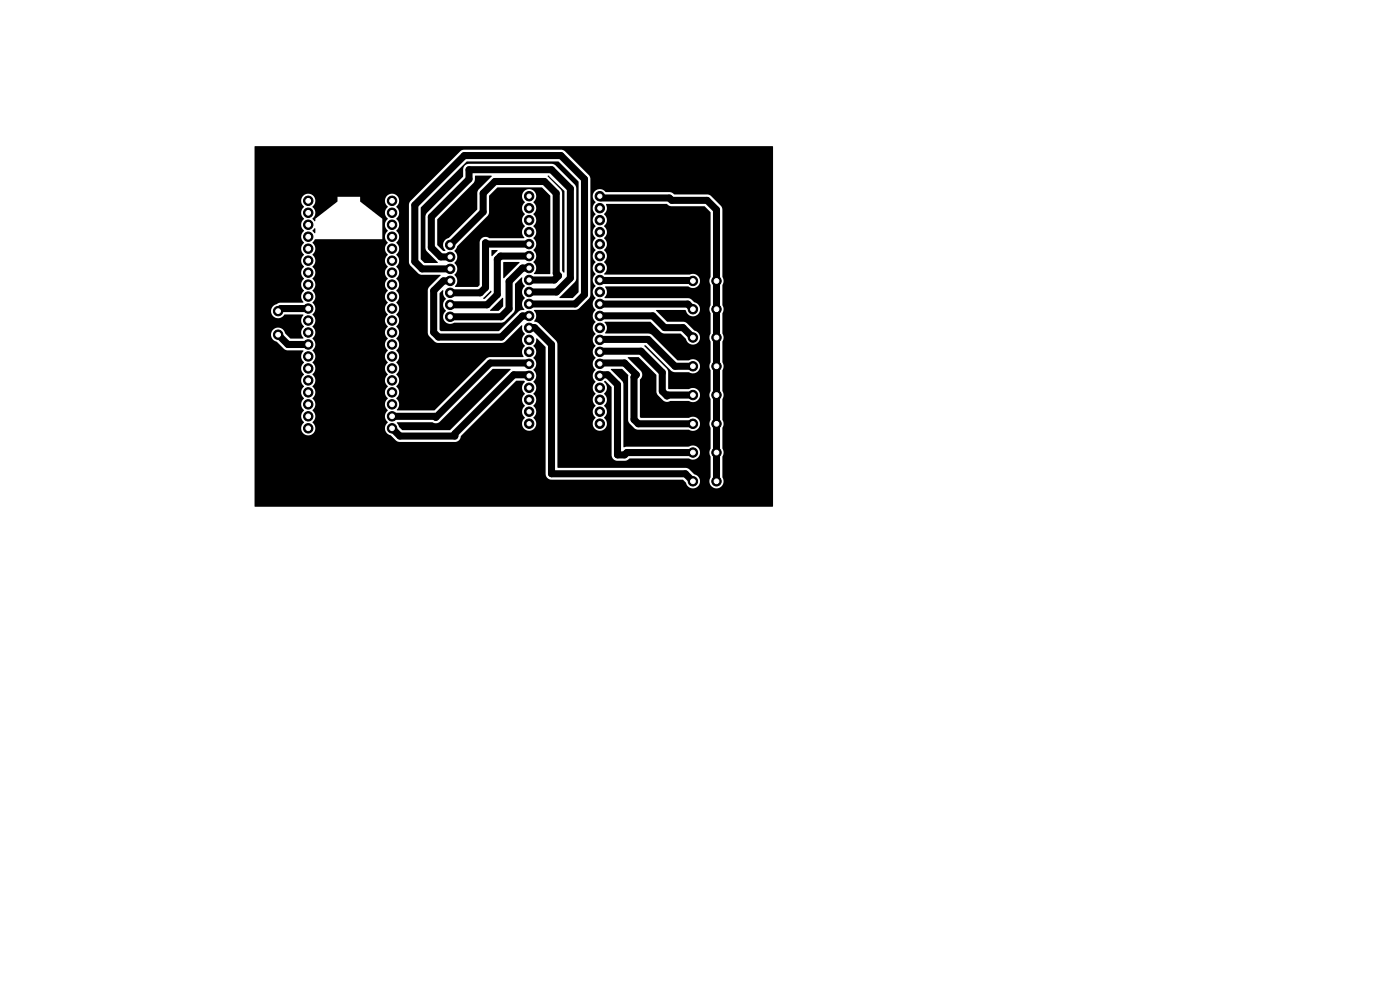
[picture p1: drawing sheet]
<svg xmlns="http://www.w3.org/2000/svg" width="297mm" height="210mm" viewBox="0 0 297 210" stroke-linecap="round" stroke-linejoin="round" font-family="sans-serif">
<g fill="#000" stroke="#000" stroke-width=".21">
<circle cx="65.4" cy="55.3" r="1"/>
<circle cx="65.4" cy="45.1" r="1"/>
<circle cx="65.4" cy="52.8" r="1"/>
<circle cx="65.4" cy="47.7" r="1"/>
<circle cx="65.4" cy="50.2" r="1"/>
<circle cx="65.4" cy="57.8" r="1"/>
<circle cx="65.4" cy="42.6" r="1"/>
<circle cx="83.2" cy="57.8" r="1"/>
<circle cx="83.2" cy="55.3" r="1"/>
<circle cx="83.2" cy="50.2" r="1"/>
<circle cx="83.2" cy="47.7" r="1"/>
<circle cx="83.2" cy="45.1" r="1"/>
<circle cx="83.2" cy="52.8" r="1"/>
<circle cx="83.2" cy="42.6" r="1"/>
<circle cx="95.5" cy="54.5" r="1"/>
<circle cx="95.5" cy="59.6" r="1"/>
<circle cx="95.5" cy="52" r="1"/>
<circle cx="95.5" cy="57" r="1"/>
<circle cx="112.2" cy="41.6" r="1"/>
<circle cx="112.2" cy="46.7" r="1"/>
<circle cx="112.2" cy="49.2" r="1"/>
<circle cx="112.2" cy="56.9" r="1"/>
<circle cx="112.2" cy="44.2" r="1"/>
<circle cx="112.2" cy="51.8" r="1"/>
<circle cx="112.2" cy="54.3" r="1"/>
<circle cx="112.2" cy="59.4" r="1"/>
<circle cx="127.2" cy="41.6" r="1"/>
<circle cx="127.2" cy="56.9" r="1"/>
<circle cx="127.2" cy="46.7" r="1"/>
<circle cx="127.2" cy="59.4" r="1"/>
<circle cx="127.2" cy="44.2" r="1"/>
<circle cx="127.2" cy="49.2" r="1"/>
<circle cx="127.2" cy="54.3" r="1"/>
<circle cx="127.2" cy="51.8" r="1"/>
<circle cx="147" cy="59.6" r="1"/>
<circle cx="152" cy="59.6" r="1"/>
<circle cx="59" cy="71" r="1"/>
<circle cx="59" cy="66" r="1"/>
<circle cx="65.4" cy="60.4" r="1"/>
<circle cx="65.4" cy="73.1" r="1"/>
<circle cx="65.4" cy="75.6" r="1"/>
<circle cx="65.4" cy="78.2" r="1"/>
<circle cx="65.4" cy="70.5" r="1"/>
<circle cx="65.4" cy="62.9" r="1"/>
<circle cx="65.4" cy="65.5" r="1"/>
<circle cx="65.4" cy="68" r="1"/>
<circle cx="83.2" cy="78.2" r="1"/>
<circle cx="83.2" cy="73.1" r="1"/>
<circle cx="83.2" cy="62.9" r="1"/>
<circle cx="83.2" cy="75.6" r="1"/>
<circle cx="83.2" cy="60.4" r="1"/>
<circle cx="83.2" cy="70.5" r="1"/>
<circle cx="83.2" cy="65.5" r="1"/>
<circle cx="83.2" cy="68" r="1"/>
<circle cx="95.5" cy="64.7" r="1"/>
<circle cx="95.5" cy="67.2" r="1"/>
<circle cx="95.5" cy="62.1" r="1"/>
<circle cx="112.2" cy="77.2" r="1"/>
<circle cx="112.2" cy="64.5" r="1"/>
<circle cx="112.2" cy="67" r="1"/>
<circle cx="112.2" cy="69.6" r="1"/>
<circle cx="112.2" cy="61.9" r="1"/>
<circle cx="112.2" cy="74.6" r="1"/>
<circle cx="112.2" cy="72.1" r="1"/>
<circle cx="112.2" cy="79.7" r="1"/>
<circle cx="127.2" cy="64.5" r="1"/>
<circle cx="127.2" cy="67" r="1"/>
<circle cx="127.2" cy="77.2" r="1"/>
<circle cx="127.2" cy="61.9" r="1"/>
<circle cx="127.2" cy="72.1" r="1"/>
<circle cx="127.2" cy="69.6" r="1"/>
<circle cx="127.2" cy="79.7" r="1"/>
<circle cx="127.2" cy="74.6" r="1"/>
<circle cx="147" cy="65.6" r="1"/>
<circle cx="147" cy="71.6" r="1"/>
<circle cx="147" cy="77.7" r="1"/>
<circle cx="152" cy="71.6" r="1"/>
<circle cx="152" cy="65.6" r="1"/>
<circle cx="152" cy="77.7" r="1"/>
<circle cx="65.4" cy="83.2" r="1"/>
<circle cx="65.4" cy="85.8" r="1"/>
<circle cx="65.4" cy="90.9" r="1"/>
<circle cx="65.4" cy="88.3" r="1"/>
<circle cx="65.4" cy="80.7" r="1"/>
<circle cx="83.2" cy="83.2" r="1"/>
<circle cx="83.2" cy="85.8" r="1"/>
<circle cx="83.2" cy="80.7" r="1"/>
<circle cx="83.2" cy="88.3" r="1"/>
<circle cx="83.2" cy="90.9" r="1"/>
<circle cx="112.2" cy="89.9" r="1"/>
<circle cx="112.2" cy="82.3" r="1"/>
<circle cx="112.2" cy="87.3" r="1"/>
<circle cx="112.2" cy="84.8" r="1"/>
<circle cx="127.2" cy="89.9" r="1"/>
<circle cx="127.2" cy="82.3" r="1"/>
<circle cx="127.2" cy="84.8" r="1"/>
<circle cx="127.2" cy="87.3" r="1"/>
<circle cx="147" cy="89.9" r="1"/>
<circle cx="147" cy="96" r="1"/>
<circle cx="147" cy="83.8" r="1"/>
<circle cx="152" cy="89.9" r="1"/>
<circle cx="152" cy="96" r="1"/>
<circle cx="152" cy="83.8" r="1"/>
<circle cx="147" cy="102.1" r="1"/>
<circle cx="152" cy="102.1" r="1"/>
</g>
<g fill="none" stroke="#000" stroke-width="1.5">
<path d="M95.5 57h-6l-1.5-1.5v-12l10.5-10.5h20.5l5 5v24.5l-2 2h-9.8M95.5 52l7-7v-4l2.5-2.5h10.5l2.5 2.5v17l.5 .5-.9 .9h-5.4M95.5 59.6h-1.4l-2.1 2.1v8.8l1 1h13.4l4.4-4.5h1.4M95.5 54.5h-2l-2-2v-6.5l8-8v-2h17.5l4 4v19l-2.9 2.9h-5.9M112.2 54.3h-6l-.7 .7v7.5l-2.2 2.2h-7.8M112.2 51.8h-8.9l-.3-.3v9.5l-1.1 1.1h-6.4M112.2 56.9h-1.4l-2.8 2.8v5.8l-1.7 1.7h-10.8M127.5 42h14.5l.5 .5h7.5l2 2v57.6M127.5 59.5l19.5 .1M59 71l2.1 2.1h4.3M65.4 65.5h-5.9l-.5 .5M112 77h-8l-11.5 11.5-.3-.2h-9"/>
<path d="M112 79.5h-3l-12.5 12.5v.5h-11.7l-1.6-1.6M112 69.5h1.4l3.6 3.6v27.4h28.4l1.6 1.6M127.5 79.5h1.4l2.1 2.1v14.9h1.5l.5-.5h14M127.5 77h5l2.5 2.5-.5 .5v9l.9 .9h11.6M127.5 72h10l5.7 5.7h3.8M127.5 67h11l2.5 2.5h3.9l2.1 2.1M127.5 74.5h8.5l4.5 4.5v4l1 1 .2-.2h5.3M127.5 64.5h18.4l1.1 1.1"/>
</g>
<path d="M100.8 37.3h3.4l.1 .1-3 3.1-.1 4-6 6a1.59 1.59 0 0 0-.7 2.7h-.5l-1.2-1.2v-5.5l7.7-7.7 .2-.5zM103.8 41.5l1.8-1.7h9.3l1.8 1.7v16.5l-.1 .1h-3.3a1.72 1.72 0 0 0-.2-2.5 1.62 1.62 0 0 0 0-2.6 1.63 1.63 0 0 0 0-2.5 1.63 1.63 0 0 0 0-2.6 1.63 1.63 0 0 0 0-2.5 1.63 1.63 0 0 0 0-2.5 1.54 1.54 0 0 0 .2-2.3 1.54 1.54 0 0 0-2.3 0 1.54 1.54 0 0 0 .4 2.3 1.62 1.62 0 0 0 0 2.6 1.62 1.62 0 0 0 0 2.5 1.64 1.64 0 0 0-.2 2.4l-7.4 .1a1.28 1.28 0 0 0-2.1 .9v9.1l-.4 .4-4.8-.1a1.72 1.72 0 0 0-.1-2.5 1.62 1.62 0 0 0 0-2.6 1.62 1.62 0 0 0 0-2.5l.6-1 6.6-6.6 .2-.5zM116.2 37.3h.3l3.2 3.2v17.3l-.4-.4-.1-16.7-.2-.5-2.8-2.7zM89.3 44l9.7-9.7h19.5l4.2 4.2v23.5l-1.2 1.2h-2.8l3.3-3.4 .3-.7v-19.2l-.3-.7-4.3-4.3-.6-.2h-17.7l-.7 .3-.4 .7-.1 1.8-7.7 7.7-.2 .5v7.1l.2 .5 2.3 2.3v.2h-2.7l-.8-.8zM54 31.1l109.9-.1 .1 76.4-109.9 .1-.1-41.6h3.5a1.55 1.55 0 0 0 1.1 1.6 1.55 1.55 0 0 0 1.8-.8h3.9l.1 .1a1.63 1.63 0 0 0 .1 2.5 1.64 1.64 0 0 0-.1 2.4l-2.8 .1-1.1-1.1a1.51 1.51 0 0 0-2.6-.7 1.51 1.51 0 0 0 .8 2.5l1.9 1.7 3.7 .1a.29 .29 0 0 1 0 .3 .29 .29 0 0 1-.2 .2 2.04 2.04 0 0 0 .4 2.2 1.58 1.58 0 0 0 0 2.4 1.62 1.62 0 0 0 0 2.6 1.62 1.62 0 0 0 0 2.5 1.62 1.62 0 0 0 0 2.6 1.62 1.62 0 0 0 0 2.5 1.54 1.54 0 0 0-.2 2.3 1.54 1.54 0 0 0 2.3-.1 1.54 1.54 0 0 0-.3-2.2 1.62 1.62 0 0 0 0-2.6 1.62 1.62 0 0 0 0-2.5 1.62 1.62 0 0 0 0-2.6 1.62 1.62 0 0 0 0-2.5 1.62 1.62 0 0 0 0-2.5 1.62 1.62 0 0 0 0-2.6 1.62 1.62 0 0 0 0-2.5 1.62 1.62 0 0 0 0-2.6 1.62 1.62 0 0 0 0-2.5 1.62 1.62 0 0 0 0-2.5 1.62 1.62 0 0 0 0-2.6 1.62 1.62 0 0 0 0-2.5 1.62 1.62 0 0 0 0-2.6 1.62 1.62 0 0 0 0-2.5 1.62 1.62 0 0 0 0-2.5l.6-.8h14.2v-4.3l-4.7-3.6v-.3h5.3a1.89 1.89 0 0 0 .6 1.4 1.62 1.62 0 0 0 0 2.5 1.62 1.62 0 0 0 0 2.6 1.62 1.62 0 0 0 0 2.5 1.62 1.62 0 0 0 0 2.5 1.62 1.62 0 0 0 0 2.6 1.62 1.62 0 0 0 0 2.5 1.62 1.62 0 0 0 0 2.6 1.62 1.62 0 0 0 0 2.5 1.62 1.62 0 0 0 0 2.5 1.62 1.62 0 0 0 0 2.6 1.62 1.62 0 0 0 0 2.5 1.62 1.62 0 0 0 0 2.6 1.62 1.62 0 0 0 0 2.5 1.62 1.62 0 0 0 0 2.5 1.62 1.62 0 0 0 0 2.6 1.62 1.62 0 0 0 0 2.5 1.62 1.62 0 0 0 0 2.6 1.62 1.62 0 0 0 0 2.5 1.55 1.55 0 0 0-.6 1.6 1.55 1.55 0 0 0 1.2 1.2l1.1 1.1 .7 .3h11.9a1.34 1.34 0 0 0 1.2-1.3l11.7-11.7h1.6l.2 .3a1.59 1.59 0 0 0 .1 2.5 1.62 1.62 0 0 0 0 2.5 1.62 1.62 0 0 0 0 2.5 1.54 1.54 0 0 0-.2 2.3 1.54 1.54 0 0 0 2.3 0 1.54 1.54 0 0 0-.4-2.3 1.62 1.62 0 0 0 0-2.6 1.62 1.62 0 0 0 0-2.5 1.62 1.62 0 0 0 0-2.5 1.63 1.63 0 0 0 0-2.6 1.62 1.62 0 0 0 0-2.5 1.62 1.62 0 0 0 0-2.6h.1a1.85 1.85 0 0 0 .6-1.5l1.9 1.9v26.9l.5 .9 .7 .3h27.9l.7 .6a1.51 1.51 0 0 0 2.6 .7 1.51 1.51 0 0 0-.8-2.5l-1.1-1.1-.7-.3h-27.2l-.1-26.4-.2-.5-3.8-3.8-.9-.3a1.76 1.76 0 0 0 0-2.4l9-.1 .5-.3 2.3-2.2 .2-.6v-21.1h.4a1.89 1.89 0 0 0 .7 1.4 1.62 1.62 0 0 0 0 2.6 1.62 1.62 0 0 0 0 2.5 1.62 1.62 0 0 0 0 2.5 1.62 1.62 0 0 0 0 2.6 1.62 1.62 0 0 0 0 2.5 1.62 1.62 0 0 0 0 2.6 1.62 1.62 0 0 0 0 2.5 1.62 1.62 0 0 0 0 2.5 1.62 1.62 0 0 0 0 2.6 1.62 1.62 0 0 0 0 2.5 1.62 1.62 0 0 0 0 2.6 1.62 1.62 0 0 0 0 2.5 1.62 1.62 0 0 0 0 2.5 1.62 1.62 0 0 0 0 2.6 1.62 1.62 0 0 0 0 2.5 1.62 1.62 0 0 0 0 2.6 1.62 1.62 0 0 0 0 2.5 1.62 1.62 0 0 0 0 2.5 1.54 1.54 0 0 0-.2 2.3 1.54 1.54 0 0 0 2.3 0 1.54 1.54 0 0 0-.4-2.3 1.62 1.62 0 0 0 0-2.6 1.62 1.62 0 0 0 0-2.5 1.88 1.88 0 0 0 .1-2.6l.3-.1 1.2 1.4v14.4a1.25 1.25 0 0 0 1.2 1.2l1.9-.1 .8-.4h12.6a1.51 1.51 0 0 0 2.3-1.4 1.51 1.51 0 0 0-2.4-1.2h-13.2l-.6 .2-.1-13.6-.2-.5-2.4-2.3v-.2h2.4l1.3 1.3-.1 9.5 .3 .7 1.1 1.1 .7 .3h10.9a1.51 1.51 0 0 0 2.3-1.4 1.51 1.51 0 0 0-2.4-1.2h-10.2l-.1-.2v-7.8a1.33 1.33 0 0 0 0-2.1l-2.6-2.5v-.2h2.3l3.7 3.7 .1 3.8 .2 .5 1.4 1.3a1.24 1.24 0 0 0 1.3 0h4a1.51 1.51 0 0 0 2.3-1.4 1.51 1.51 0 0 0-2.4-1.2h-4.3v-3.6l-.2-.6-4.9-4.8v-.2h.3l5.5 5.5 .6 .2h3.1a1.51 1.51 0 0 0 2.3-1.4 1.51 1.51 0 0 0-2.4-1.2h-2.4l-5.7-5.6-9.6-.1a1.77 1.77 0 0 0-.2-2.4h9.7l2.6 2.4 3.8 .1 1.2 1.1a1.52 1.52 0 0 0 2.6 .8 1.52 1.52 0 0 0-.8-2.6l-1.6-1.6-.5-.2-3.7-.1-2.3-2.4h6.2a1.55 1.55 0 0 0 2 1.2 1.55 1.55 0 0 0 .9-2.2l-1.7-1.4-.6-.2h-17.6l-.2-.1a1.7 1.7 0 0 0 .2-2.3h17.6a1.52 1.52 0 0 0 2.5-1 1.52 1.52 0 0 0-2.2-1.6h-18l-.2-.1a1.63 1.63 0 0 0 0-2.5 1.62 1.62 0 0 0 0-2.6 1.63 1.63 0 0 0 0-2.5 1.63 1.63 0 0 0 0-2.6 1.63 1.63 0 0 0 0-2.5l.1-.1a1.68 1.68 0 0 0 .4-2h12.8l1 .5h7.1l1.2 1.3v13.7a1.57 1.57 0 0 0 0 1.7v4.3a1.57 1.57 0 0 0 0 1.7v4.3a1.57 1.57 0 0 0 0 1.7v4.4a1.57 1.57 0 0 0 0 1.7v4.4a1.57 1.57 0 0 0 0 1.7v4.4a1.57 1.57 0 0 0 0 1.7v4.4a1.57 1.57 0 0 0 0 1.7v4.4a1.51 1.51 0 0 0 1.4 2.3 1.51 1.51 0 0 0 1.2-2.4v-4.4a1.6 1.6 0 0 0 0-1.7v-4.4a1.6 1.6 0 0 0 0-1.7v-4.4a1.57 1.57 0 0 0 0-1.7v-4.4a1.6 1.6 0 0 0 0-1.7v-4.4a1.6 1.6 0 0 0 0-1.7v-4.3a1.6 1.6 0 0 0 0-1.7v-4.3a1.59 1.59 0 0 0 0-1.7v-14.3l-.3-.7-2.3-2.3-.6-.2h-7l-1-.5h-13.6a1.51 1.51 0 0 0-1.7-.5 1.51 1.51 0 0 0-1.1 1.3h-.4v-3.6l-.2-.6-5.6-5.5-21.1-.1-.7 .3-10.8 10.8-.2 .6 .1 12.6 2.3 2.2 4.4 .2-2.5 2.5-.2 .5-.1 9.2 .3 .7 1.2 1.2 .7 .3h13.6l.7-.3 3.4-3.5h.2v.2a2.32 2.32 0 0 0 .5 1.7 1.58 1.58 0 0 0 .1 2.5 1.67 1.67 0 0 0-.3 2.3h-7.2l-.6 .2-11.2 11.2-7.9-.1a1.72 1.72 0 0 0-.1-2.5 1.62 1.62 0 0 0 0-2.6 1.62 1.62 0 0 0 0-2.5 1.62 1.62 0 0 0 0-2.5 1.62 1.62 0 0 0 0-2.6 1.62 1.62 0 0 0 0-2.5 1.62 1.62 0 0 0 0-2.6 1.62 1.62 0 0 0 0-2.5 1.62 1.62 0 0 0 0-2.5 1.62 1.62 0 0 0 0-2.6 1.62 1.62 0 0 0 0-2.5 1.62 1.62 0 0 0 0-2.6 1.62 1.62 0 0 0 0-2.5 1.62 1.62 0 0 0 0-2.5 1.62 1.62 0 0 0 0-2.6 1.62 1.62 0 0 0 0-2.5 1.62 1.62 0 0 0 0-2.6 1.51 1.51 0 0 0-.2-2.5 1.51 1.51 0 0 0-2.2 1.2h-5.3v-.8h-4.8v1.1l-4.7 3.6-.1 .5-.5-.4a1.71 1.71 0 0 0 0-2.7 1.53 1.53 0 0 0 .2-2.2 1.53 1.53 0 0 0-2.3 0 1.53 1.53 0 0 0 .3 2.3 1.62 1.62 0 0 0 0 2.5 1.62 1.62 0 0 0 0 2.6 1.62 1.62 0 0 0 0 2.5 1.62 1.62 0 0 0 0 2.5 1.62 1.62 0 0 0 0 2.6 1.62 1.62 0 0 0 0 2.5 1.62 1.62 0 0 0 0 2.6 1.64 1.64 0 0 0-.1 2.4l-5 .1-.5 .2a2.15 2.15 0 0 0-1.4 1.5h-3.5zM66.7 48.5h.2v.9l-.1 .1-.5-.6zM104.3 53.1l1.1-.1 .2 .2-1.3 1.1zM106.8 55.6h3.3l.1 .1-3.4 3.3zM93.3 62.1l.5-.5 .3 .1a1.74 1.74 0 0 0 .5 1.7 1.62 1.62 0 0 0 0 2.6 1.53 1.53 0 0 0-.3 2.1 1.53 1.53 0 0 0 2.1 .4h10l.6-.2 2.2-2.3 .1-5.7 1.3-1.4 .2 .1a2.22 2.22 0 0 0 .5 1.8 1.58 1.58 0 0 0 .1 2.4 1.64 1.64 0 0 0-.2 2.5l-1.2 .4-4.2 4.1h-12.2l-.3-.3zM102.5 63.2l1.5-1.5h.2v.3l-1.3 1.4h-.4zM104 65.7l2.5-2.5h.2v1.8l-.9 .9h-1.7zM84.2 89.6h7.6a1.24 1.24 0 0 0 1.5-.1l11.2-11.2h3.8l-12.8 12.9h-10.1l-.7-.6z" fill="#000"/>
<g fill="#fff" stroke="#fff" stroke-width=".21">
<circle cx="83.2" cy="90.9" r=".5"/>
<circle cx="83.2" cy="88.3" r=".5"/>
<circle cx="83.2" cy="85.8" r=".5"/>
<circle cx="83.2" cy="83.2" r=".5"/>
<circle cx="83.2" cy="80.7" r=".5"/>
<circle cx="83.2" cy="78.2" r=".5"/>
<circle cx="83.2" cy="75.6" r=".5"/>
<circle cx="83.2" cy="73.1" r=".5"/>
<circle cx="83.2" cy="70.5" r=".5"/>
<circle cx="83.2" cy="68" r=".5"/>
<circle cx="83.2" cy="65.5" r=".5"/>
<circle cx="83.2" cy="62.9" r=".5"/>
<circle cx="83.2" cy="60.4" r=".5"/>
<circle cx="83.2" cy="57.8" r=".5"/>
<circle cx="83.2" cy="55.3" r=".5"/>
<circle cx="83.2" cy="52.8" r=".5"/>
<circle cx="83.2" cy="50.2" r=".5"/>
<circle cx="83.2" cy="47.7" r=".5"/>
<circle cx="83.2" cy="45.1" r=".5"/>
<circle cx="83.2" cy="42.6" r=".5"/>
<circle cx="65.4" cy="42.6" r=".5"/>
<circle cx="65.4" cy="45.1" r=".5"/>
<circle cx="65.4" cy="47.7" r=".5"/>
<circle cx="65.4" cy="50.2" r=".5"/>
<circle cx="65.4" cy="52.8" r=".5"/>
<circle cx="65.4" cy="55.3" r=".5"/>
<circle cx="65.4" cy="57.8" r=".5"/>
<circle cx="65.4" cy="60.4" r=".5"/>
<circle cx="65.4" cy="62.9" r=".5"/>
<circle cx="65.4" cy="65.5" r=".5"/>
<circle cx="65.4" cy="68" r=".5"/>
<circle cx="65.4" cy="70.5" r=".5"/>
<circle cx="65.4" cy="73.1" r=".5"/>
<circle cx="65.4" cy="75.6" r=".5"/>
<circle cx="65.4" cy="78.2" r=".5"/>
<circle cx="65.4" cy="80.7" r=".5"/>
<circle cx="65.4" cy="83.2" r=".5"/>
<circle cx="65.4" cy="85.8" r=".5"/>
<circle cx="65.4" cy="88.3" r=".5"/>
<circle cx="65.4" cy="90.9" r=".5"/>
<circle cx="147" cy="83.8" r=".5"/>
<circle cx="152" cy="83.8" r=".5"/>
<circle cx="95.5" cy="67.2" r=".45"/>
<circle cx="95.5" cy="64.7" r=".45"/>
<circle cx="95.5" cy="62.1" r=".45"/>
<circle cx="95.5" cy="59.6" r=".45"/>
<circle cx="95.5" cy="57" r=".45"/>
<circle cx="95.5" cy="54.5" r=".45"/>
<circle cx="95.5" cy="52" r=".45"/>
<circle cx="147" cy="65.6" r=".5"/>
<circle cx="152" cy="65.6" r=".5"/>
<circle cx="147" cy="96" r=".5"/>
<circle cx="152" cy="96" r=".5"/>
<circle cx="147" cy="77.7" r=".5"/>
<circle cx="152" cy="77.7" r=".5"/>
<circle cx="147" cy="102.1" r=".5"/>
<circle cx="152" cy="102.1" r=".5"/>
<circle cx="112.2" cy="41.6" r=".45"/>
<circle cx="112.2" cy="44.2" r=".45"/>
<circle cx="112.2" cy="46.7" r=".45"/>
<circle cx="112.2" cy="49.2" r=".45"/>
<circle cx="112.2" cy="51.8" r=".45"/>
<circle cx="112.2" cy="54.3" r=".45"/>
<circle cx="112.2" cy="56.9" r=".45"/>
<circle cx="112.2" cy="59.4" r=".45"/>
<circle cx="112.2" cy="61.9" r=".45"/>
<circle cx="112.2" cy="64.5" r=".45"/>
<circle cx="112.2" cy="67" r=".45"/>
<circle cx="112.2" cy="69.6" r=".45"/>
<circle cx="112.2" cy="72.1" r=".45"/>
<circle cx="112.2" cy="74.6" r=".45"/>
<circle cx="112.2" cy="77.2" r=".45"/>
<circle cx="112.2" cy="79.7" r=".45"/>
<circle cx="112.2" cy="82.3" r=".45"/>
<circle cx="112.2" cy="84.8" r=".45"/>
<circle cx="112.2" cy="87.3" r=".45"/>
<circle cx="112.2" cy="89.9" r=".45"/>
<circle cx="127.3" cy="89.9" r=".45"/>
<circle cx="127.3" cy="87.3" r=".45"/>
<circle cx="127.3" cy="84.8" r=".45"/>
<circle cx="127.3" cy="82.3" r=".45"/>
<circle cx="127.3" cy="79.7" r=".45"/>
<circle cx="127.3" cy="77.2" r=".45"/>
<circle cx="127.3" cy="74.6" r=".45"/>
<circle cx="127.3" cy="72.1" r=".45"/>
<circle cx="127.3" cy="69.6" r=".45"/>
<circle cx="127.3" cy="67" r=".45"/>
<circle cx="127.3" cy="64.5" r=".45"/>
<circle cx="127.3" cy="61.9" r=".45"/>
<circle cx="127.3" cy="59.4" r=".45"/>
<circle cx="127.3" cy="56.9" r=".45"/>
<circle cx="127.3" cy="54.3" r=".45"/>
<circle cx="127.3" cy="51.8" r=".45"/>
<circle cx="127.3" cy="49.2" r=".45"/>
<circle cx="127.3" cy="46.7" r=".45"/>
<circle cx="127.3" cy="44.2" r=".45"/>
<circle cx="127.3" cy="41.6" r=".45"/>
<circle cx="147" cy="59.6" r=".5"/>
<circle cx="152" cy="59.6" r=".5"/>
<circle cx="147" cy="89.9" r=".5"/>
<circle cx="152" cy="89.9" r=".5"/>
<circle cx="147" cy="71.6" r=".5"/>
<circle cx="152" cy="71.6" r=".5"/>
<circle cx="59" cy="71" r=".5"/>
<circle cx="59" cy="66" r=".5"/>
</g>
</svg>
